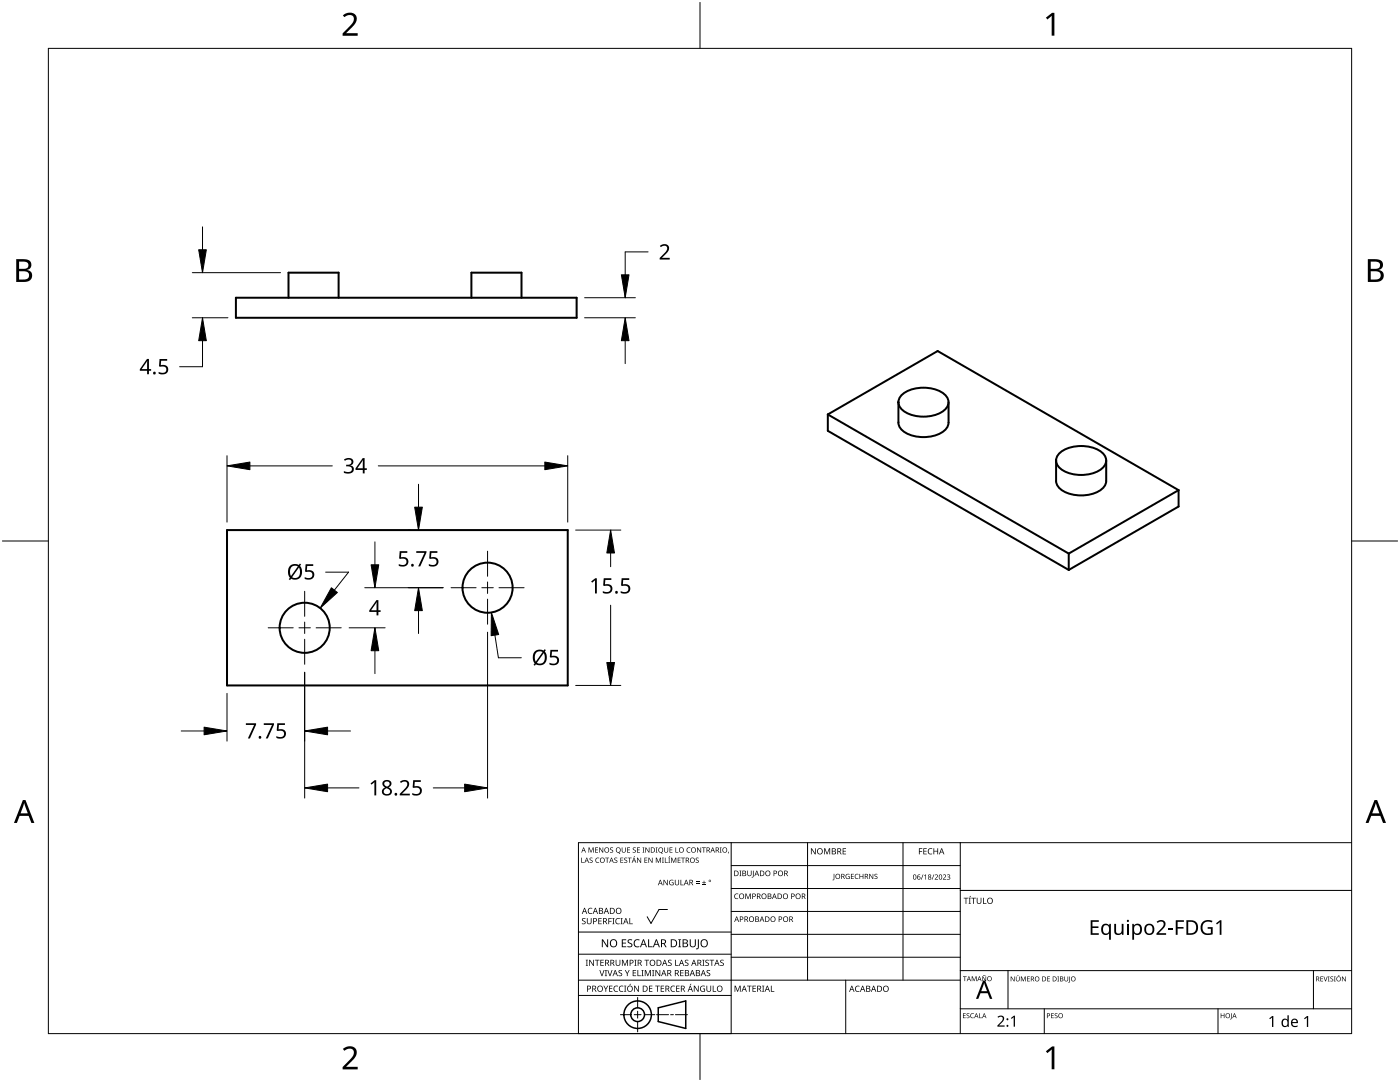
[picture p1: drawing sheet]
<svg xmlns="http://www.w3.org/2000/svg" width="279mm" height="216mm" viewBox="0 0 279 216" stroke-linecap="round" stroke-linejoin="round" font-family="sans-serif">
<g fill="none" stroke="#000" stroke-width=".4">
<path d="M47.1 59.4h68v4h-68zM57.6 59.4v-5h10v5M94.1 59.4v-5h10v5M180.2 78.6a7.4 7.4 0 0 1 8.2 0 2.07 2.07 0 0 1 .9 2.1 2.07 2.07 0 0 1-1.5 1.6 7.6 7.6 0 0 1-7.6-.4 1.95 1.95 0 0 1 0-3.3zM165.2 82.7l21.9-12.7 48.1 27.8M165.2 82.7v3.3l48.1 27.7M165.2 82.7l48.1 27.8M179.3 80.3v4a3.4 3.4 0 0 0 3.1 2.7 6.7 6.7 0 0 0 6.5-1.5l.4-1.2v-4M210.8 91.9v4.1a3.4 3.4 0 0 0 3 2.6 6.7 6.7 0 0 0 6.6-1.5l.4-1.1v-4.1M211.6 90.3a7.4 7.4 0 0 1 8.3 0 2.07 2.07 0 0 1 .8 2 2.07 2.07 0 0 1-1.4 1.6 7.6 7.6 0 0 1-7.7-.4 1.95 1.95 0 0 1 0-3.2zM235.2 97.8l-21.9 12.7M235.2 97.8v3.3l-21.9 12.6"/>
<path d="M45.3 105.8h68v31h-68zM213.3 110.5v3.2"/>
<circle cx="97.3" cy="117.3" r="5"/>
<circle cx="60.8" cy="125.3" r="5"/>
</g>
<path d="M9.7 9.7h260v196.5h-260z" fill="none" stroke="#000" stroke-width=".2"/>
<path d="M139.7 .5v9.2M.5 108h9.2M269.7 108h9.2M139.7 206.2v9.2" fill="none" stroke="#000" stroke-width=".2"/>
<g fill="#000">
<path d="M68.4 3.1a1.64 1.64 0 0 1 2.8 .4 2.52 2.52 0 0 1-1.2 2.2l-.9 .9h2.3v.5h-3v-.4l1.2-1.2a1.95 1.95 0 0 0 .9-2.2 1.23 1.23 0 0 0-1.8 .1zM208.7 3.5l1.3-.9h.4v4.5h-.5v-4l-.9 .8zM68.4 209.3a1.64 1.64 0 0 1 2.8 .4 2.52 2.52 0 0 1-1.2 2.2l-.9 1h2.3v.5h-3v-.5l1.2-1.2a1.95 1.95 0 0 0 .9-2.1 1.23 1.23 0 0 0-1.8 .1zM208.7 209.8l1.3-1h.4v4.6h-.5v-4l-.9 .7z"/>
<path d="M3.2 51.7h1.3a1.28 1.28 0 0 1 1.7 1.3 1.04 1.04 0 0 1-.8 .9 1.23 1.23 0 0 1 1 1.5 1.23 1.23 0 0 1-1.6 .9h-1.6zM3.8 54.1v1.7h.9a.86 .86 0 0 0 1.1-.9 .86 .86 0 0 0-1.1-.8zM3.8 52.2v1.4h.8a.78 .78 0 0 0 1.1-.7 .78 .78 0 0 0-1.1-.7z"/>
<path d="M273 51.7h1.3a1.28 1.28 0 0 1 1.7 1.3 1.04 1.04 0 0 1-.9 .9 1.23 1.23 0 0 1 1 1.5 1.23 1.23 0 0 1-1.5 .9h-1.6zM273.6 54.1v1.7h.9a.86 .86 0 0 0 1.1-.9 .86 .86 0 0 0-1.2-.8zM273.6 52.2v1.4h.8a.78 .78 0 0 0 1-.7 .78 .78 0 0 0-1.1-.7z"/>
<path d="M4.6 159.6h.5l1.8 4.6h-.6l-.6-1.4h-1.8l-.5 1.4h-.6zM4.8 160.2l-.7 2.1h1.4z"/>
<path d="M274.3 159.6h.5l1.8 4.6h-.6l-.5-1.4h-1.8l-.6 1.4h-.6zM274.6 160.2l-.7 2.1h1.4z"/>
</g>
<g fill="none" stroke="#000" stroke-width=".2">
<path d="M145.9 168.1v38.1h-30.5v-38.1h154.3M145.9 172.7h45.7M145.9 177.3h45.7M161.2 168.1v27.5M180.2 168.1v27.5M191.6 168.1v38.1M191.6 177.7h78.1M115.4 198.6h30.5M115.4 195.6h76.2M115.4 190.4h30.5M115.4 186h30.5M127.3 199v2.1"/>
<path d="M133.2 181.5h-1.7l-1.6 2.8-.7-1.4M145.9 181.9h45.7M145.9 186.4h45.7M145.9 191h45.7M168.8 195.6v10.6M191.6 193.7h78.1M201.2 193.7v7.6M262.1 193.7v7.6M123.8 202.5h2.1M126.6 202.5h1.3M127.3 201.8v1.4M127.3 203.8v2.1"/>
<path d="M128.6 202.5h2.1M131 202.5h2.4M133.8 202.5h.6M134.8 202.5h2.4M191.6 201.3h78.1M208.4 201.3v4.9M243.1 201.3v4.9"/>
</g>
<g fill="#000">
<path d="M116 171.1h.1v1h.5v.1h-.6zM117.5 169.1h.1l.4 .8 .3-.8h.2v1h-.1v-.9l-.5 .9-.3-.9v.9h-.1zM117.7 171.2l.4-.1 .2 .1-.1 .1a.24 .24 0 0 0-.3-.1 .24 .24 0 0 0-.1 .3 .24 .24 0 0 0 .3 .1 .34 .34 0 0 1 .1 .5 .34 .34 0 0 1-.5 .1v-.2a.26 .26 0 0 0 .4 .1 .26 .26 0 0 0 0-.4 .26 .26 0 0 0-.3-.1zM118.9 171.3l.4-.2 .3 .1-.1 .1a.41 .41 0 0 0-.6 .4 .41 .41 0 0 0 .7 .3 .49 .49 0 0 1-.7 0 .49 .49 0 0 1 0-.7zM118.8 169.1h.5v.1h-.4v.3h.4v.1h-.4v.4h.4v.1h-.5zM119.6 169.1h.1l.6 .9v-.9h.1v1h-.2l-.5-.8v.8h-.1zM120.8 171.1h.8v.1h-.4v1h-.1v-1h-.3zM121.8 169.2l.3-.1h.3l-.1 .2a.24 .24 0 0 0-.3-.1 .24 .24 0 0 0-.1 .3 .24 .24 0 0 0 .3 .1 .34 .34 0 0 1 .1 .5 .34 .34 0 0 1-.5 0v-.1a.26 .26 0 0 0 .3 0 .26 .26 0 0 0 .1-.3 .26 .26 0 0 0-.3-.1zM122.6 171.2l.4-.1 .2 .1v.1a.24 .24 0 0 0-.4-.1 .24 .24 0 0 0-.1 .3 .24 .24 0 0 0 .3 .1 .34 .34 0 0 1 .1 .5 .34 .34 0 0 1-.5 .1v-.2a.26 .26 0 0 0 .4 .1 .26 .26 0 0 0 .1-.4 .26 .26 0 0 0-.4-.1zM123.8 171.1h.6v.1h-.5v.4h.5v.1h-.5v.4h.5v.1h-.6zM124.1 169.1h.1v.7a.27 .27 0 0 0 .3 .2 .27 .27 0 0 0 .2-.2v-.7h.2v.7a.4 .4 0 0 1-.4 .3 .4 .4 0 0 1-.4-.3zM124.6 171.2l.4-.1 .2 .1-.1 .1a.24 .24 0 0 0-.3-.1 .24 .24 0 0 0-.1 .3 .24 .24 0 0 0 .3 .1 .34 .34 0 0 1 .1 .5 .34 .34 0 0 1-.5 .1v-.2a.26 .26 0 0 0 .4 .1 .26 .26 0 0 0 0-.4 .26 .26 0 0 0-.3-.1z"/>
<path d="M125.2 169.1h.5v.1h-.4v.3h.4v.1h-.4v.4h.4v.1h-.5zM125.3 171.1h.8v.1h-.4v1h-.1v-1h-.3zM126.6 170.8h.1l-.3 .3zM126.3 169.2l.4-.1h.2v.2a.24 .24 0 0 0-.4-.1 .24 .24 0 0 0-.1 .3 .24 .24 0 0 0 .3 .1 .34 .34 0 0 1 .1 .5 .34 .34 0 0 1-.5 0v-.1a.26 .26 0 0 0 .4 0 .26 .26 0 0 0 .1-.3 .26 .26 0 0 0-.4-.1zM127.1 169.1h.6v.1h-.4v.3h.4v.1h-.4v.4h.4v.1h-.6zM127.1 171.1h.2l.5 .9v-.9h.2v1.1h-.2l-.6-.9 .1 .9h-.2zM128.2 169.1h.4l-.1 .1v.8l.1 .1h-.4l.1-.1v-.8zM128.6 171.1h.6v.1h-.5v.4h.5v.1h-.5v.4h.5v.1h-.6zM128.8 169.1h.1l.6 .9v-.9h.1v1h-.1l-.6-.8v.8h-.1zM129.4 171.1h.2l.5 .9v-.9h.1v1.1h-.1l-.6-.9v.9h-.1zM130.9 169.1h.3l-.1 .1v.8l.1 .1h-.3l.1-.1v-.8zM130.9 171.1h.2l.3 .9 .3-.9h.2v1.1h-.1v-.9l-.5 .9-.3-.9v.9h-.1z"/>
<path d="M132.1 171.1h.4l-.1 .1v.9l.1 .1h-.4l.1-.1v-.9zM132.7 171.1h.1v1h.5v.1h-.6zM132.4 175.6h.2l.6 .9v-.9h.1v1h-.2l-.6-.9v.9h-.1zM132.6 169.1h.1v.7a.27 .27 0 0 0 .3 .2 .27 .27 0 0 0 .2-.2v-.7h.2v.7a.4 .4 0 0 1-.4 .3 .4 .4 0 0 1-.4-.3zM133.6 170.8h.2l-.3 .3zM133.4 171.1h.3l-.1 .1v.9l.1 .1h-.3l.1-.1v-.9zM133.7 175.7l.5-.2 .2 .1v.1a.45 .45 0 0 0-.7 .4 .45 .45 0 0 0 .6 .4v-.3h-.2v-.1h.3v.5a.6 .6 0 0 1-.8-.1 .6 .6 0 0 1 .1-.8zM133.6 169.1h.6v.1h-.4v.3h.4v.1h-.4v.4h.4v.1h-.6zM133.9 171.1h.2l.3 .9 .4-.9h.2v1.1h-.2v-.9l-.4 .9-.3-.9v.9h-.2zM134.8 169.1h.1v.9h.5v.1h-.6zM134.7 175.6h.1v.7a.28 .28 0 0 0 .3 .2 .28 .28 0 0 0 .3-.2v-.7h.1v.7a.42 .42 0 0 1-.4 .4 .42 .42 0 0 1-.4-.4zM135.8 175.6h.1v.9h.5v.1h-.6z"/>
<path d="M135.2 171.1h.6v.1h-.4v.4h.4v.1h-.4v.4h.4v.1h-.6zM135.9 171.1h.8v.1h-.3v1h-.2v-1h-.3zM137.1 169.2l.5-.1h.2l-.1 .2a.41 .41 0 0 0-.6 .3 .41 .41 0 0 0 .7 .4 .49 .49 0 0 1-.7-.1 .49 .49 0 0 1 0-.7zM138.9 176.2h.7v.1h-.7zM138.9 175.9h.7v.1h-.7zM138.9 171.2l.3-.1 .2 .1v.1a.24 .24 0 0 0-.3-.1 .24 .24 0 0 0-.1 .3 .24 .24 0 0 0 .3 .1 .34 .34 0 0 1 .1 .5 .34 .34 0 0 1-.5 .1v-.2a.26 .26 0 0 0 .3 .1 .26 .26 0 0 0 .1-.4 .26 .26 0 0 0-.3-.1zM139.1 169.1h.2l.5 .9v-.9h.1v1h-.1l-.6-.8v.8h-.1zM140.1 176.5h.8v.1h-.8zM140.1 169.1h.8v.1h-.4v.9h-.1v-.9h-.3zM140.4 175.7h.2v.3h.3v.2h-.3v.3h-.2v-.3h-.3v-.2h.3zM143.6 169.1h.4l-.1 .1v.8l.1 .1h-.4l.2-.1v-.8zM145.3 170h.2l-.2 .3z"/>
<path d="M146.7 178.4l.4-.1h.3l-.1 .2a.44 .44 0 0 0-.6 .4 .44 .44 0 0 0 .6 .3 .52 .52 0 0 1-.7 0 .52 .52 0 0 1 .1-.8zM147.6 173.7h.4l-.2 .1v.9l.2 .1h-.4l.1-.1v-.9zM148.8 178.3h.2l.3 .9 .3-.9h.2v1.1h-.1v-1l-.4 1h-.1l-.3-1v1h-.1zM149.1 173.7h.2v.7a.28 .28 0 0 0 .3 .3 .28 .28 0 0 0 .3-.3v-.7h.1v.7a.42 .42 0 0 1-.4 .4 .42 .42 0 0 1-.5-.4zM150.3 173.7h.1v1.2l-.3 .2-.1-.1 .3-.1zM161.8 169.3h.2l.7 1v-1h.1v1.2h-.2l-.6-1v1h-.2zM164.5 169.3h.2l.4 1 .4-1h.2v1.2h-.2v-1.1l-.4 1.1h-.1l-.4-1.1v1.1h-.1zM166.4 174.4h.1v1l-.3 .3-.1-.2 .3-.1zM168.2 169.3h.6v.1h-.5v.4h.5v.1h-.5v.4h.5v.2h-.6zM168.9 174.5l.4-.1h.3l-.1 .1a.42 .42 0 0 0-.6 .3 .42 .42 0 0 0 .6 .5v-.3h-.3v-.2h.4v.5a.56 .56 0 0 1-.8-.1 .56 .56 0 0 1 .1-.7zM169.8 174.4h.6v.1h-.4v.3h.4v.1h-.4v.4h.4v.1h-.6zM170.7 174.5l.4-.1h.2v.1a.41 .41 0 0 0-.6 .4 .41 .41 0 0 0 .6 .3 .48 .48 0 0 1-.7 0 .48 .48 0 0 1 .1-.7z"/>
<path d="M171.5 174.4h.2v.4h.5v-.4h.1v1h-.1v-.5h-.5v.5h-.2zM173.5 174.4h.1l.6 .8v-.8h.1v1h-.2l-.5-.9v.9h-.1zM174.6 174.5l.3-.1h.2v.1a.24 .24 0 0 0-.3-.1 .24 .24 0 0 0-.1 .3 .24 .24 0 0 0 .3 .2 .33 .33 0 0 1 .1 .5 .33 .33 0 0 1-.6 0l.1-.1a.26 .26 0 0 0 .3 0 .26 .26 0 0 0 .1-.3 .26 .26 0 0 0-.4-.1zM183.4 169.3h.7v.1h-.6v.4h.5v.2h-.5v.5h-.1zM184.2 174.5h.1l-.4 1h-.1zM184.4 174.7l.4-.2v1h-.1v-.9l-.2 .2zM184.3 169.3h.7v.1h-.6v.4h.5v.1h-.5v.4h.6v.2h-.7zM185.3 169.4l.4-.2 .4 .1-.1 .1a.49 .49 0 0 0-.7 .5 .49 .49 0 0 0 .7 .4 .52 .52 0 0 1-.6 .1 .52 .52 0 0 1-.2-.6zM186.3 174.5h.2l-.4 1h-.1zM186.5 174.6a.37 .37 0 0 1 .6 0 .37 .37 0 0 1-.2 .6l-.2 .2h.5v.1h-.7l.3-.4a.27 .27 0 0 0 .3-.3 .27 .27 0 0 0-.4-.2zM186.3 169.3h.1v.5h.7v-.5h.1v1.2h-.1v-.6h-.7v.6h-.1zM188.2 174.6a.37 .37 0 0 1 .6 0 .37 .37 0 0 1-.3 .6l-.2 .2h.5v.1h-.6l.2-.4a.27 .27 0 0 0 .3-.3 .27 .27 0 0 0-.4-.2z"/>
<path d="M189 174.6a.32 .32 0 0 1 .5-.1 .32 .32 0 0 1 0 .5h-.1a.32 .32 0 0 1 .2 .4 .32 .32 0 0 1-.5 .1l-.1-.1a.26 .26 0 0 0 .4 .1 .26 .26 0 0 0 0-.4l-.3-.2a.23 .23 0 0 0 .4 0 .23 .23 0 0 0-.1-.4 .23 .23 0 0 0-.3 .2zM193.6 178.8h.2l-.4 .2zM194.9 179.1h.2v.8a.32 .32 0 0 0 .3 .3 .32 .32 0 0 0 .3-.3v-.8h.2v.8a.47 .47 0 0 1-.5 .5 .47 .47 0 0 1-.5-.5zM116.2 183.3l.4-.1h.3l-.1 .2a.25 .25 0 0 0-.4-.1 .25 .25 0 0 0 0 .4 .4 .4 0 0 1 .5 .3 .4 .4 0 0 1-.3 .4 .4 .4 0 0 1-.5-.2l.2 .1a.27 .27 0 0 0 .4-.2 .27 .27 0 0 0-.3-.3l-.2-.2zM116.9 191.5h.4l-.1 .1v1l.1 .1h-.4l.1-.1v-1zM117.5 181.3l.4-.2 .3 .1v.1a.49 .49 0 0 0-.7 .5 .49 .49 0 0 0 .7 .4 .52 .52 0 0 1-.7 .1 .52 .52 0 0 1-.2-.6zM117.1 183.2h.2v.8a.32 .32 0 0 0 .3 .3 .32 .32 0 0 0 .3-.3v-.8h.2v.8a.47 .47 0 0 1-.5 .4 .47 .47 0 0 1-.5-.4zM117.6 191.5h.2l.6 1v-1h.1v1.2h-.1l-.7-1v1h-.1zM118.7 191.5h.9v.1h-.3v1.1h-.2v-1.1h-.4zM119.6 193.6h.2l.3 1 .4-1h.1l-.4 1.2h-.1zM119.4 183.2h.7v.1h-.5v.4h.5v.1h-.5v.5h.5v.1h-.7zM119.8 191.5h.7v.1h-.5v.4h.5v.2h-.5v.4h.5v.1h-.7z"/>
<path d="M120.4 196.7h.2l.3 .6 .3-.6h.2l-.4 .7v.5h-.2v-.5zM120.7 193.6h.4l-.1 .1v1l.1 .1h-.4l.2-.1v-1zM121.2 193.6h.2l.3 1 .4-1h.1l-.4 1.2h-.1zM120.1 187.4h.2l.9 1.3v-1.3h.2v1.6h-.3l-.8-1.3v1.3h-.2zM121.4 183.2h.7v.1h-.5v.5h.5v.1h-.5v.5h-.2zM121.5 196.7h.7v.1h-.5v.4h.5v.1h-.5v.5h.5v.1h-.7zM122.2 183.2h.4l-.1 .1v1l.1 .1h-.4l.1-.1v-1zM122.6 196.8l.4-.1h.4l-.1 .2a.49 .49 0 0 0-.7 .4 .49 .49 0 0 0 .7 .4 .52 .52 0 0 1-.6 .1 .52 .52 0 0 1-.3-.6zM123 183.3l.4-.1h.3v.2a.49 .49 0 0 0-.7 .4 .49 .49 0 0 0 .7 .4 .52 .52 0 0 1-.7 .1 .52 .52 0 0 1-.2-.6zM122.9 191.5h.1v.8a.32 .32 0 0 0 .3 .3 .32 .32 0 0 0 .3-.3v-.8h.2v.8a.47 .47 0 0 1-.5 .4 .47 .47 0 0 1-.4-.4zM123.7 196.8l.4-.1h.3v.2a.49 .49 0 0 0-.7 .4 .49 .49 0 0 0 .7 .4 .52 .52 0 0 1-.7 .1 .52 .52 0 0 1-.2-.6zM123.5 193.7l.4-.2 .3 .1-.1 .1a.25 .25 0 0 0-.4-.1 .25 .25 0 0 0 0 .4 .4 .4 0 0 1 .5 .3 .4 .4 0 0 1-.3 .5 .4 .4 0 0 1-.5-.2h.2a.27 .27 0 0 0 .4-.1 .27 .27 0 0 0-.3-.3l-.3-.2z"/>
<path d="M123.8 183.2h.5l-.2 .1v1l.2 .1h-.5l.2-.1v-1zM124.1 191.5h.2l.4 1 .4-1h.2v1.2h-.1v-1l-.4 1h-.1l-.4-1v1h-.2zM124.1 187.4h.9v.2h-.7v.5h.6v.2h-.6v.5h.7v.2h-.9zM124.5 196.7h.5l-.2 .1v1l.2 .1h-.5l.2-.1v-1zM124.7 193.6h.2l.3 .6 .3-.6h.2l-.4 .7v.5h-.2v-.5zM125.8 196.3h.1l-.3 .3zM125.6 183.2h.2v1.1h.5v.1h-.7zM125.3 187.6l.3-.2 .6 .1-.2 .1a.33 .33 0 0 0-.6 .2 .33 .33 0 0 0 .5 .4 .47 .47 0 0 1 .3 .6 .47 .47 0 0 1-.7 .2h-.3v-.2h.2a.35 .35 0 0 0 .6-.2 .35 .35 0 0 0-.5-.4l-.2-.2zM126.3 193.6h.6v.1h-.5v.4h.5v.1h-.5v.4h.5v.2h-.6zM126.6 191.5h.4l-.1 .1v1l.1 .1h-.4l.1-.1v-1zM126.7 187.6l.5-.2 .4 .1v.2a.63 .63 0 0 0-.9 .5 .63 .63 0 0 0 .9 .6v.2a.83 .83 0 0 1-1.1-.3 .83 .83 0 0 1 .2-1.1zM127.2 193.6h.2v1h.5v.2h-.7z"/>
<path d="M126.5 196.7h.2l.7 1v-1h.1v1.2h-.2l-.6-1v1h-.2zM128 193.6h.4l-.1 .1v1l.1 .1h-.4l.2-.1v-1zM128.6 191.5h.9v.1h-.3v1.1h-.2v-1.1h-.4zM128.7 193.6h.2l.4 1 .4-1h.2v1.2h-.2l.1-1.1-.5 1.1h-.1l-.4-1.1v1.1h-.1zM129.3 187.4h.2v1.4h.7v.2h-.9zM129.5 196.7h.7v.1h-.5v.4h.5v.1h-.5v.5h.5v.1h-.7zM130.1 193.6h.5l-.2 .1v1l.2 .1h-.5l.2-.1v-1zM130.8 196.7h.9v.1h-.4v1.1h-.2v-1.1h-.3zM130.8 193.6h.2l.6 1v-1h.2v1.2h-.2l-.7-1v1h-.1zM131.9 196.7h.6v.1h-.5v.4h.5v.1h-.5v.5h.5v.1h-.6zM133.4 191.6l.4-.1 .2 .1v.1a.25 .25 0 0 0-.4-.1 .25 .25 0 0 0 0 .4 .4 .4 0 0 1 .4 .3 .4 .4 0 0 1-.2 .5 .4 .4 0 0 1-.5-.3l.2 .1a.27 .27 0 0 0 .4-.2 .27 .27 0 0 0-.4-.3l-.2-.2zM134 196.8l.4-.1h.3v.2a.49 .49 0 0 0-.7 .4 .49 .49 0 0 0 .7 .4 .52 .52 0 0 1-.7 .1 .52 .52 0 0 1-.2-.6z"/>
<path d="M134.7 191.5h.2v1.1h.5v.1h-.7zM134.9 196.7h.7v.1h-.5v.4h.5v.1h-.5v.5h.5v.1h-.7zM135.4 187.4h.5l-.2 .2v1.3l.2 .1h-.5l.1-.1v-1.3zM135.7 193.6h.7v.1h-.5v.4h.5v.1h-.5v.4h.5v.2h-.7zM136.7 191.6l.4-.1 .3 .1-.1 .1a.25 .25 0 0 0-.4-.1 .25 .25 0 0 0 0 .4 .4 .4 0 0 1 .5 .3 .4 .4 0 0 1-.3 .5 .4 .4 0 0 1-.5-.3l.2 .1a.27 .27 0 0 0 .5-.2 .27 .27 0 0 0-.4-.3l-.2-.2zM137.8 196.3h.2l-.3 .3zM137.7 187.4h.2v1.1a.41 .41 0 0 0 .4 .4 .41 .41 0 0 0 .4-.4v-1.1h.2v1.1a.61 .61 0 0 1-.6 .5 .61 .61 0 0 1-.6-.6zM139.3 187.4h.2l-.1 1.8a.27 .27 0 0 1-.3 .2 .27 .27 0 0 1-.2-.2l.4-.1zM138.5 196.7h.1l.7 1v-1h.1v1.2h-.1l-.7-1v1h-.1zM139.9 196.8l.5-.1h.3l-.1 .2a.5 .5 0 0 0-.7 .3 .5 .5 0 0 0 .7 .6v-.4h-.3v-.1h.4v.5a.66 .66 0 0 1-.9-.1 .66 .66 0 0 1 .1-.9zM140.1 191.5h.5l-.2 .1v1l.2 .1h-.5l.2-.1v-1zM140.8 191.6l.4-.1 .3 .1-.1 .1a.25 .25 0 0 0-.4-.1 .25 .25 0 0 0 0 .4 .4 .4 0 0 1 .5 .3 .4 .4 0 0 1-.3 .5 .4 .4 0 0 1-.5-.3l.2 .1a.27 .27 0 0 0 .5-.2 .27 .27 0 0 0-.4-.3l-.2-.2z"/>
<path d="M141.1 193.7l.4-.2 .2 .1v.1a.25 .25 0 0 0-.4-.1 .25 .25 0 0 0 0 .4 .4 .4 0 0 1 .4 .3 .4 .4 0 0 1-.2 .5 .4 .4 0 0 1-.5-.2h.2a.27 .27 0 0 0 .4-.1 .27 .27 0 0 0-.4-.3l-.2-.2zM141 196.7h.1v.8a.32 .32 0 0 0 .4 .3 .32 .32 0 0 0 .3-.3v-.8h.1v.8a.47 .47 0 0 1-.4 .4 .47 .47 0 0 1-.5-.4zM141.6 191.5h.9v.1h-.4v1.1h-.1v-1.1h-.4zM142.2 196.7h.2v1.1h.5v.1h-.7zM143.8 191.6l.4-.1 .2 .1v.1a.25 .25 0 0 0-.4-.1 .25 .25 0 0 0 0 .4 .4 .4 0 0 1 .5 .3 .4 .4 0 0 1-.3 .5 .4 .4 0 0 1-.5-.3l.2 .1a.27 .27 0 0 0 .4-.2 .27 .27 0 0 0-.3-.3l-.3-.2zM146.6 196.7h.2l.4 1 .4-1h.2v1.2h-.1v-1.1l-.4 1.1h-.2l-.4-1.1v1.1h-.1zM149.1 196.7h.9v.1h-.4v1.1h-.1v-1.1h-.4zM150.2 196.7h.7v.1h-.6v.4h.5v.1h-.5v.5h.6v.1h-.7zM152.1 196.7h.4l-.1 .1v1l.1 .1h-.4l.1-.1v-1zM153.8 196.7h.2v1.1h.5v.1h-.7zM170.8 196.8l.4-.1 .4 .1-.1 .1a.49 .49 0 0 0-.7 .4 .49 .49 0 0 0 .7 .4 .52 .52 0 0 1-.6 .1 .52 .52 0 0 1-.3-.6zM192.2 194.8h.7v.1h-.3v.9h-.1v-.9h-.3z"/>
<path d="M192.3 179.1h.9v.2h-.3v1.1h-.2v-1.1h-.4zM193.3 179.1h.5l-.2 .2v.9l.2 .2h-.5l.2-.2v-.9zM193.9 194.8h.2l.3 .8 .3-.8h.2v1h-.1v-.9l-.4 .9-.4-.9v.9h-.1zM193.8 179.1h1v.2h-.4v1.1h-.2v-1.1h-.4zM196.2 179.1h.1v1.1h.6v.2h-.7zM196.2 194.6h.5l-.1 .1h-.4zM196 194.8h.2l.5 .8v-.8h.1v1h-.1l-.6-.8v.8h-.1zM201.7 194.8h.2l.5 .9v-.9h.1v1h-.2l-.5-.8v.8h-.1zM203.1 194.6h.2l-.3 .2zM202.7 194.8h.2v.7a.25 .25 0 0 0 .2 .2 .25 .25 0 0 0 .3-.2v-.7h.1v.7a.37 .37 0 0 1-.4 .3 .37 .37 0 0 1-.4-.3zM203.7 194.8h.2l.3 .8 .3-.8h.2v1h-.1v-.8l-.4 .8-.4-.8 .1 .8h-.2zM205 194.8h.5v.2h-.4v.3h.4v.1h-.4v.3h.4v.1h-.5z"/>
<path d="M209 194.8h.5v.2h-.4v.3h.4v.1h-.4v.3h.4v.1h-.5zM211 194.8h.4l-.2 .1v.8l.2 .1h-.4l.1-.1v-.8zM212.4 194.8h.1v.7a.25 .25 0 0 0 .3 .2 .25 .25 0 0 0 .3-.2v-.7h.1v.7a.37 .37 0 0 1-.4 .3 .37 .37 0 0 1-.4-.3zM213.4 194.8h.1v1.1l-.3 .2v-.1l.2-.1zM217.7 183.6h1.6v.3h-1.3v1h1.2v.3h-1.2v1h1.3v.3h-1.6zM222.4 184.3h.3v1.5a.59 .59 0 0 0 .8 .5 .59 .59 0 0 0 .4-.8v-1.2h.3v2.2h-.3v-.3a.84 .84 0 0 1-.9 .3 .84 .84 0 0 1-.6-.7zM230.8 183.9a.97 .97 0 0 1 1.1-.3 .97 .97 0 0 1 .7 .9l-.3 .6-1 1.1h1.4v.3h-1.9v-.3l1-1a.69 .69 0 0 0 .5-.7 .69 .69 0 0 0-.5-.6l-.8 .3zM233.1 185.3h1v.3h-1zM234.6 183.6h1.7v.3h-1.3v1.1h1.2v.3h-1.2v1.2h-.4zM240 184a1.87 1.87 0 0 1 2-.2l-.2 .3a1.2 1.2 0 0 0-1.8 .9 1.2 1.2 0 0 0 1.7 1.2v-.9h-.7v-.3h1v1.4a1.62 1.62 0 0 1-2.3-.7l-.1-.1a1.77 1.77 0 0 1 .4-1.6zM242.7 184.2l.8-.6h.3v2.9h-.4v-2.5l-.5 .5zM263.5 194.8h.6v.2h-.5v.3h.4v.1h-.4v.3h.5v.1h-.6z"/>
<path d="M264.1 194.8h.2l.2 .9 .3-.9h.2l-.4 1h-.1zM265 194.8h.4l-.2 .1v.8l.2 .1h-.4l.1-.1v-.8zM265.5 194.9l.4-.1 .2 .1-.1 .1a.24 .24 0 0 0-.3-.1 .24 .24 0 0 0-.1 .4 .24 .24 0 0 0 .4 0 .31 .31 0 0 1-.1 .5 .31 .31 0 0 1-.4-.1 .24 .24 0 0 0 .3 .1 .24 .24 0 0 0 .1-.4l-.4-.2zM266.2 194.8h.4l-.1 .1v.8l.1 .1h-.4l.1-.1v-.8zM267.2 194.6h.1l-.2 .2zM267.8 194.8h.2l.5 .9v-.9h.1v1h-.2l-.5-.8v.8h-.1zM192.2 202.2h.5v.1h-.4v.3h.4v.1h-.4v.4h.4v.1h-.5zM192.9 202.3l.4-.1h.2l-.1 .1a.24 .24 0 0 0-.3 0 .24 .24 0 0 0-.1 .3 .24 .24 0 0 0 .4 .1 .31 .31 0 0 1-.1 .5 .31 .31 0 0 1-.4-.2 .24 .24 0 0 0 .3 .1 .24 .24 0 0 0 .1-.3l-.4-.2zM193.8 202.3l.3-.1h.3l-.1 .1a.39 .39 0 0 0-.5 .4 .39 .39 0 0 0 .5 .3 .46 .46 0 0 1-.6 0 .46 .46 0 0 1 .1-.7zM195.4 202.2h.1v.8h.5v.2h-.6zM199.1 202.9a.76 .76 0 0 1 1.2 0 .76 .76 0 0 1-.3 1.1l-.6 .6h1.1v.3h-1.5v-.3l.8-.8a.52 .52 0 0 0 .3-.8 .52 .52 0 0 0-.9 .1zM201.7 203.1l.6-.4h.3v2.2h-.3v-1.9l-.4 .3z"/>
<path d="M209.8 202.2h.5v.1h-.4v.3h.4v.1h-.4v.4h.4v.1h-.5zM210.5 202.3l.4-.1h.2l-.1 .1a.24 .24 0 0 0-.3 0 .24 .24 0 0 0-.1 .3 .24 .24 0 0 0 .3 .1 .31 .31 0 0 1 0 .5 .31 .31 0 0 1-.4-.2 .24 .24 0 0 0 .3 .1 .24 .24 0 0 0 .1-.3l-.4-.2zM243.6 202.2h.1v.4h.5v-.4h.2v1h-.2v-.5h-.5v.5h-.1zM245.7 202.2h.1v1l-.3 .2v-.1l.2-.1zM253.3 203.2l.6-.5h.2v2.2h-.2v-1.9l-.5 .4zM260.3 203.2l.6-.5h.2v2.2h-.3v-1.9l-.4 .4z"/>
<path d="M116.4 169.1h.1l.4 1h-.1l-.1-.3h-.4l-.2 .3h-.1zM116.5 169.2l-.2 .5h.3z"/>
<path d="M117 171.1h.2l.4 1.1h-.2l-.1-.4h-.4l-.1 .4h-.2zM117.1 171.3l-.2 .4h.4z"/>
<path d="M119.7 171.7a.52 .52 0 0 1 1 0 .52 .52 0 0 1-1 0zM119.9 171.7a.38 .38 0 0 0 .7 0 .38 .38 0 0 0-.7 0z"/>
<path d="M120.5 169.6a.55 .55 0 0 1 1.1 0 .55 .55 0 0 1-1.1 0zM120.8 169.6a.38 .38 0 0 0 .7 0 .38 .38 0 0 0-.7 0z"/>
<path d="M122 171.1h.1l.4 1.1h-.1l-.2-.4h-.4l-.1 .4h-.1zM122 171.3l-.1 .4h.3z"/>
<path d="M123.1 169.2v-.1a.53 .53 0 0 1 .8 .3 .53 .53 0 0 1-.3 .7l.2 .3-.4-.3a.55 .55 0 0 1-.5-.3 .55 .55 0 0 1 .2-.6zM123 169.6a.4 .4 0 0 0 .8 0 .4 .4 0 0 0-.8 0z"/>
<path d="M126.5 171.1h.1l.4 1.1h-.1l-.2-.4h-.4l-.1 .4h-.1zM126.5 171.3l-.1 .4h.3z"/>
<path d="M129.9 169.1h.3a.52 .52 0 0 1 .5 .5 .52 .52 0 0 1-.5 .5h-.3zM130 169.2v.8h.4l.2-.3-.1-.3z"/>
<path d="M131.7 175.5h.1l.5 1.1h-.2l-.1-.3h-.4l-.2 .3h-.1zM131.8 175.7l-.2 .5h.3z"/>
<path d="M131.5 169.2l.1-.1a.53 .53 0 0 1 .7 .3 .53 .53 0 0 1-.3 .7l.3 .3-.4-.3a.54 .54 0 0 1-.5-.3 .54 .54 0 0 1 .1-.6zM131.5 169.6a.4 .4 0 0 0 .8 0 .4 .4 0 0 0-.8 0z"/>
<path d="M135.4 169.6a.55 .55 0 0 1 1.1 0 .55 .55 0 0 1-1.1 0zM135.6 169.6a.4 .4 0 0 0 .8 0 .4 .4 0 0 0-.8 0z"/>
<path d="M136.9 171.1h.2a.3 .3 0 0 1 .4 .2 .3 .3 0 0 1-.2 .4l.3 .5h-.2l-.2-.5h-.2v.5h-.1zM137 171.2v.4h.1a.2 .2 0 0 0 .3-.2 .2 .2 0 0 0-.3-.2z"/>
<path d="M136.9 175.5h.1l.4 1.1h-.1l-.1-.3h-.5l-.1 .3h-.1zM137 175.7l-.2 .5h.3z"/>
<path d="M137.6 175.6h.3a.31 .31 0 0 1 .4 .2 .31 .31 0 0 1-.2 .4l.3 .4h-.2l-.3-.4h-.2v.4h-.1zM137.7 175.7v.4h.2a.21 .21 0 0 0 .2-.2 .21 .21 0 0 0-.2-.2z"/>
<path d="M137.6 171.7a.55 .55 0 0 1 1.1 0 .55 .55 0 0 1-1.1 0zM137.8 171.7a.4 .4 0 0 0 .8 0 .4 .4 0 0 0-.8 0z"/>
<path d="M137.8 169.6a.55 .55 0 0 1 1.1 0 .55 .55 0 0 1-1.1 0zM138.1 169.6a.38 .38 0 0 0 .7 0 .38 .38 0 0 0-.7 0z"/>
<path d="M141 169.1h.3a.3 .3 0 0 1 .4 .2 .3 .3 0 0 1-.2 .4l.2 .4h-.1l-.3-.4h-.2v.4h-.1zM141.1 169.2v.4h.2a.2 .2 0 0 0 .2-.2 .2 .2 0 0 0-.2-.2z"/>
<path d="M141.4 175.8a.25 .25 0 0 1 .5 0 .25 .25 0 0 1-.5 0zM141.5 175.8a.15 .15 0 0 0 .3 0 .15 .15 0 0 0-.3 0z"/>
<path d="M142.2 169.1h.1l.4 1h-.1l-.2-.3h-.4l-.1 .3h-.1zM142.2 169.2l-.1 .5h.3z"/>
<path d="M142.8 169.1h.3a.3 .3 0 0 1 .4 .2 .3 .3 0 0 1-.2 .4l.3 .4h-.2l-.2-.4h-.2v.4h-.2zM143 169.2v.4h.1a.2 .2 0 0 0 .3-.2 .2 .2 0 0 0-.3-.2z"/>
<path d="M144.1 169.6a.52 .52 0 0 1 1 0 .52 .52 0 0 1-1 0zM144.3 169.6a.4 .4 0 0 0 .8 0 .4 .4 0 0 0-.8 0z"/>
<path d="M146.5 173.7h.4a.55 .55 0 0 1 .5 .6 .55 .55 0 0 1-.6 .5h-.3zM146.7 173.8v.9h.1a.43 .43 0 0 0 .5-.4 .43 .43 0 0 0-.5-.5z"/>
<path d="M148.2 173.7h.3a.28 .28 0 0 1 .4 .2 .28 .28 0 0 1-.2 .3 .29 .29 0 0 1 .2 .4 .29 .29 0 0 1-.4 .2h-.3zM148.3 174.3v.4h.2a.21 .21 0 0 0 .3-.2 .21 .21 0 0 0-.3-.2zM148.3 173.8v.4h.2a.19 .19 0 0 0 .2-.2 .19 .19 0 0 0-.2-.2z"/>
<path d="M147.4 178.8a.55 .55 0 0 1 1.1 0 .55 .55 0 0 1-1.1 0zM147.6 178.8a.45 .45 0 0 0 .9 0 .45 .45 0 0 0-.9 0z"/>
<path d="M150.1 178.3h.3a.36 .36 0 0 1 .4 .4 .36 .36 0 0 1-.5 .3v.4h-.2zM150.3 178.4v.4a.27 .27 0 0 0 .4-.2 .27 .27 0 0 0-.4-.2z"/>
<path d="M151.1 178.3h.3a.31 .31 0 0 1 .4 .2 .31 .31 0 0 1-.3 .4l.3 .5h-.1l-.3-.5h-.2v.5h-.1zM151.2 178.4v.4h.2a.21 .21 0 0 0 .2-.2 .21 .21 0 0 0-.2-.2z"/>
<path d="M151 173.7h.1l.4 1.1h-.1l-.2-.3h-.4l-.1 .3h-.2zM151 173.9l-.1 .5h.3z"/>
<path d="M151.7 173.7h.3a.55 .55 0 0 1 .5 .6 .55 .55 0 0 1-.5 .5h-.3zM151.8 173.8v.9h.2a.43 .43 0 0 0 .4-.4 .43 .43 0 0 0-.4-.5z"/>
<path d="M151.9 178.8a.55 .55 0 0 1 1.1 0 .55 .55 0 0 1-1.1 0zM152.1 178.8a.4 .4 0 0 0 .8 0 .4 .4 0 0 0-.8 0z"/>
<path d="M153.2 178.3h.3a.28 .28 0 0 1 .4 .1 .28 .28 0 0 1-.2 .4 .29 .29 0 0 1 .3 .4 .29 .29 0 0 1-.4 .2h-.4zM153.4 178.9v.4h.2a.21 .21 0 0 0 .2-.2 .21 .21 0 0 0-.2-.2zM153.4 178.4v.4h.2a.19 .19 0 0 0 .2-.2 .19 .19 0 0 0-.3-.2z"/>
<path d="M152.6 174.3a.55 .55 0 0 1 1.1 0 .55 .55 0 0 1-1.1 0zM152.9 174.3a.4 .4 0 0 0 .8 0 .4 .4 0 0 0-.8 0z"/>
<path d="M154.5 178.3h.1l.4 1.1h-.1l-.1-.3h-.5l-.1 .3h-.1zM154.5 178.4l-.1 .5h.3z"/>
<path d="M154.4 173.7h.3a.36 .36 0 0 1 .4 .5 .36 .36 0 0 1-.6 .2v.4h-.1zM154.5 173.8v.5a.27 .27 0 0 0 .4-.2 .27 .27 0 0 0-.4-.3z"/>
<path d="M155.2 178.3h.3a.55 .55 0 0 1 .6 .6 .55 .55 0 0 1-.6 .5h-.3zM155.3 178.4v.9h.2a.43 .43 0 0 0 .4-.4 .43 .43 0 0 0-.4-.5z"/>
<path d="M155.2 174.3a.55 .55 0 0 1 1.1 0 .55 .55 0 0 1-1.1 0zM155.4 174.3a.4 .4 0 0 0 .8 0 .4 .4 0 0 0-.8 0z"/>
<path d="M156.5 173.7h.3a.31 .31 0 0 1 .4 .2 .31 .31 0 0 1-.2 .4l.3 .5h-.2l-.2-.4h-.3v.4h-.1zM156.6 173.8v.4h.2a.21 .21 0 0 0 .3-.2 .21 .21 0 0 0-.3-.2z"/>
<path d="M156.2 178.8a.55 .55 0 0 1 1.1 0 .55 .55 0 0 1-1.1 0zM156.4 178.8a.4 .4 0 0 0 .8 0 .4 .4 0 0 0-.8 0z"/>
<path d="M157.9 178.3h.3a.36 .36 0 0 1 .4 .4 .36 .36 0 0 1-.6 .3v.4h-.1zM158 178.4v.4a.27 .27 0 0 0 .5-.2 .27 .27 0 0 0-.5-.2z"/>
<path d="M158.7 178.8a.55 .55 0 0 1 1.1 0 .55 .55 0 0 1-1.1 0zM158.9 178.8a.4 .4 0 0 0 .8 0 .4 .4 0 0 0-.8 0z"/>
<path d="M160 178.3h.3a.31 .31 0 0 1 .4 .2 .31 .31 0 0 1-.2 .4l.3 .5h-.2l-.2-.5h-.2v.5h-.2zM160.2 178.4v.4h.1a.21 .21 0 0 0 .3-.2 .21 .21 0 0 0-.3-.2z"/>
<path d="M163 169.9a.61 .61 0 0 1 1.2 0 .61 .61 0 0 1-1.2 0zM163.2 169.9a.45 .45 0 0 0 .9 0 .45 .45 0 0 0-.9 0z"/>
<path d="M166 169.3h.4a.31 .31 0 0 1 .4 .1 .31 .31 0 0 1-.2 .4 .33 .33 0 0 1 .2 .4 .33 .33 0 0 1-.4 .3h-.4zM166.2 169.9v.4h.2a.23 .23 0 0 0 .3-.2 .23 .23 0 0 0-.3-.2zM166.2 169.4v.4h.2a.21 .21 0 0 0 .3-.2 .21 .21 0 0 0-.3-.2z"/>
<path d="M167.1 169.3h.3a.35 .35 0 0 1 .5 .2 .35 .35 0 0 1-.3 .4l.4 .6h-.2l-.3-.5h-.2v.5h-.2zM167.3 169.4v.4h.1a.23 .23 0 0 0 .3-.2 .23 .23 0 0 0-.3-.2z"/>
<path d="M166.7 174.9a.51 .51 0 0 1 1 0 .51 .51 0 0 1-1 0zM166.9 174.9a.38 .38 0 0 0 .7 0 .38 .38 0 0 0-.7 0z"/>
<path d="M167.9 174.4h.3a.29 .29 0 0 1 .3 .2 .29 .29 0 0 1-.2 .3l.3 .5h-.1l-.3-.4h-.2v.4h-.1zM168 174.5v.4h.2a.2 .2 0 0 0 .2-.2 .2 .2 0 0 0-.2-.2z"/>
<path d="M172.6 174.4h.3a.29 .29 0 0 1 .3 .2 .29 .29 0 0 1-.2 .3l.3 .5h-.1l-.3-.4h-.2v.4h-.1zM172.7 174.5v.4h.2a.2 .2 0 0 0 .2-.2 .2 .2 0 0 0-.2-.2z"/>
<path d="M182.3 174.6h.4l.2 .5a.38 .38 0 0 1-.5 .4 .38 .38 0 0 1-.2-.6zM182.4 174.6v.1a.39 .39 0 0 0-.1 .4 .39 .39 0 0 0 .4 .3 .4 .4 0 0 0 .1-.5 .4 .4 0 0 0-.4-.3z"/>
<path d="M183.2 174.6l.4-.1-.3 .2-.1 .3a.33 .33 0 0 1 .5 .1 .33 .33 0 0 1-.3 .5 .33 .33 0 0 1-.4-.4zM183.1 175.2a.25 .25 0 0 0 .5 0 .25 .25 0 0 0-.5 0z"/>
<path d="M185.3 174.6a.29 .29 0 0 1 .4-.1 .29 .29 0 0 1-.1 .5 .29 .29 0 0 1 .2 .4 .29 .29 0 0 1-.5 0 .29 .29 0 0 1 .1-.4l-.2-.2zM185.3 175.2a.2 .2 0 0 0 .4 0 .2 .2 0 0 0-.4 0zM185.4 174.8a.17 .17 0 0 0 .3 0 .17 .17 0 0 0-.3 0z"/>
<path d="M187.5 174.6h.4l.1 .5a.38 .38 0 0 1-.4 .4 .38 .38 0 0 1-.2-.6zM187.6 174.6l-.1 .1a.39 .39 0 0 0-.1 .4 .39 .39 0 0 0 .4 .3 .4 .4 0 0 0 .2-.5 .4 .4 0 0 0-.4-.3z"/>
<path d="M187.9 169.3h.1l.5 1.2h-.2l-.1-.4h-.5l-.2 .4h-.1zM187.9 169.4l-.2 .6h.4z"/>
<path d="M196.9 179.7a.61 .61 0 0 1 1.2 0 .61 .61 0 0 1-1.2 0zM197.2 179.8a.45 .45 0 0 0 .9 0 .45 .45 0 0 0-.9 0z"/>
<path d="M116.6 181.1h.1l.5 1.3h-.2l-.1-.4h-.5l-.1 .4h-.2zM116.7 181.3l-.2 .6h.3z"/>
<path d="M117.2 196.7h.3a.41 .41 0 0 1 .4 .5 .41 .41 0 0 1-.6 .2v.5h-.1zM117.3 196.8v.5a.29 .29 0 0 0 .5-.2 .29 .29 0 0 0-.5-.3z"/>
<path d="M118.2 196.7h.3a.35 .35 0 0 1 .5 .2 .35 .35 0 0 1-.3 .5l.4 .5h-.2l-.3-.5h-.2v.5h-.2zM118.4 196.8v.5h.1a.23 .23 0 0 0 .3-.3 .23 .23 0 0 0-.3-.2z"/>
<path d="M118.4 183.2h.3a.41 .41 0 0 1 .4 .5 .41 .41 0 0 1-.6 .2v.5h-.1zM118.5 183.3v.5a.29 .29 0 0 0 .5-.2 .29 .29 0 0 0-.5-.3z"/>
<path d="M118.7 181.1h.2l.5 1.3h-.2l-.1-.4h-.5l-.2 .4h-.1zM118.8 181.3l-.2 .6h.4z"/>
<path d="M119.5 181.2h.4a.31 .31 0 0 1 .4 .1 .31 .31 0 0 1-.2 .4 .33 .33 0 0 1 .3 .4 .33 .33 0 0 1-.4 .3h-.5zM119.7 181.8v.4h.2a.23 .23 0 0 0 .3-.2 .23 .23 0 0 0-.3-.2zM119.7 181.3v.4h.2a.21 .21 0 0 0 .3-.2 .21 .21 0 0 0-.3-.2z"/>
<path d="M119.1 197.3a.61 .61 0 0 1 1.2 0 .61 .61 0 0 1-1.2 0zM119.4 197.3a.45 .45 0 0 0 .9 0 .45 .45 0 0 0-.9 0z"/>
<path d="M120.4 183.2h.3a.35 .35 0 0 1 .4 .2 .35 .35 0 0 1-.2 .5l.3 .5h-.2l-.3-.5h-.2v.5h-.1zM120.5 183.3v.5h.2a.23 .23 0 0 0 .3-.3 .23 .23 0 0 0-.3-.2z"/>
<path d="M120.8 191.5h.3a.35 .35 0 0 1 .4 .3 .35 .35 0 0 1-.2 .4l.3 .5h-.1l-.3-.5h-.3v.5h-.1zM120.9 191.6v.5h.2a.23 .23 0 0 0 .3-.2 .23 .23 0 0 0-.3-.3z"/>
<path d="M120.9 181.1h.2l.5 1.3h-.2l-.2-.4h-.4l-.2 .4h-.1zM121 181.3l-.2 .6h.4z"/>
<path d="M121.8 191.5h.4a.35 .35 0 0 1 .4 .3 .35 .35 0 0 1-.2 .4l.3 .5h-.2l-.3-.5h-.2v.5h-.2zM122 191.6v.5h.2a.23 .23 0 0 0 .2-.2 .23 .23 0 0 0-.3-.3z"/>
<path d="M121.7 181.2h.4a.61 .61 0 0 1 .6 .6 .61 .61 0 0 1-.6 .6h-.4zM121.9 181.3v.9h.1a.48 .48 0 0 0 .5-.4 .48 .48 0 0 0-.4-.5z"/>
<path d="M122.7 193.6h.2l.4 1.2h-.1l-.2-.4h-.5l-.1 .4h-.2zM122.8 193.7l-.2 .6h.4z"/>
<path d="M121.9 187.6a.77 .77 0 0 1 1.1 .1 .77 .77 0 0 1-.1 1.1 .77 .77 0 0 1-1.1-.2l-.1-.6zM122.1 187.7a.63 .63 0 0 0-.2 .8 .63 .63 0 0 0 .8 .3 .63 .63 0 0 0 .2-.9 .63 .63 0 0 0-.8-.2z"/>
<path d="M122.8 181.8a.61 .61 0 0 1 1.2 0 .61 .61 0 0 1-1.2 0zM123.1 181.8a.45 .45 0 0 0 .9 0 .45 .45 0 0 0-.9 0z"/>
<path d="M124.8 183.2h.2l.4 1.2h-.1l-.2-.4h-.4l-.2 .4h-.1zM124.9 183.3l-.2 .6h.4z"/>
<path d="M125.1 197.3a.61 .61 0 0 1 1.2 0 .61 .61 0 0 1-1.2 0zM125.3 197.3a.45 .45 0 0 0 .9 0 .45 .45 0 0 0-.9 0z"/>
<path d="M125.7 191.5h.3a.41 .41 0 0 1 .4 .5 .41 .41 0 0 1-.6 .3v.4h-.1zM125.8 191.6v.5a.29 .29 0 0 0 .5-.2 .29 .29 0 0 0-.5-.3z"/>
<path d="M127.3 191.5h.3a.35 .35 0 0 1 .4 .3 .35 .35 0 0 1-.2 .4l.3 .5h-.1l-.3-.5h-.3v.5h-.1zM127.4 191.6v.5h.2a.23 .23 0 0 0 .3-.2 .23 .23 0 0 0-.3-.3z"/>
<path d="M128.3 187.4h.2l.6 1.6h-.2l-.2-.5h-.6l-.2 .5h-.2zM128.4 187.6l-.2 .7h.5z"/>
<path d="M128.3 196.7h.4a.61 .61 0 0 1 .6 .6 .61 .61 0 0 1-.7 .6h-.3zM128.4 196.8v1h.2a.48 .48 0 0 0 .5-.5 .48 .48 0 0 0-.5-.5z"/>
<path d="M129.6 192.1a.61 .61 0 0 1 1.2 0 .61 .61 0 0 1-1.2 0zM129.8 192.1a.45 .45 0 0 0 .9 0 .45 .45 0 0 0-.9 0z"/>
<path d="M130.9 187.4h.2l.6 1.6h-.2l-.2-.5h-.6l-.2 .5h-.2zM131 187.6l-.3 .7h.5z"/>
<path d="M131 191.5h.4a.61 .61 0 0 1 .6 .6 .61 .61 0 0 1-.6 .6h-.4zM131.2 191.6v1h.2a.48 .48 0 0 0 .5-.5 .48 .48 0 0 0-.5-.5z"/>
<path d="M131.9 187.4h.5a.45 .45 0 0 1 .5 .3 .45 .45 0 0 1-.3 .6l.4 .7h-.2l-.4-.6h-.3v.6h-.2zM132.1 187.6v.6h.3a.3 .3 0 0 0 .3-.3 .3 .3 0 0 0-.4-.3z"/>
<path d="M132.4 193.6h.1l.5 1.2h-.1l-.2-.4h-.5l-.1 .4h-.2zM132.5 193.7l-.2 .6h.4z"/>
<path d="M132.8 196.7h.3a.35 .35 0 0 1 .5 .2 .35 .35 0 0 1-.3 .5l.4 .5h-.2l-.3-.5h-.2v.5h-.2zM133 196.8v.5h.1a.23 .23 0 0 0 .3-.3 .23 .23 0 0 0-.3-.2z"/>
<path d="M132.6 191.5h.1l.5 1.2h-.2l-.1-.3h-.5l-.1 .3h-.2zM132.7 191.7l-.2 .5h.4z"/>
<path d="M133.2 193.6h.3a.35 .35 0 0 1 .4 .2 .35 .35 0 0 1-.2 .4l.4 .6h-.2l-.3-.5h-.3v.5h-.1zM133.3 193.7v.4h.2a.23 .23 0 0 0 .3-.2 .23 .23 0 0 0-.3-.2z"/>
<path d="M134.7 193.6h.3a.35 .35 0 0 1 .4 .2 .35 .35 0 0 1-.2 .4l.4 .6h-.2l-.3-.5h-.3v.5h-.1zM134.8 193.7v.4h.2a.23 .23 0 0 0 .3-.2 .23 .23 0 0 0-.3-.2z"/>
<path d="M133.9 187.4h.5a.79 .79 0 0 1 .7 .8 .79 .79 0 0 1-.8 .8h-.4zM134.1 187.6v1.2h.2a.62 .62 0 0 0 .6-.6 .62 .62 0 0 0-.6-.6z"/>
<path d="M135.9 196.7h.3a.35 .35 0 0 1 .4 .2 .35 .35 0 0 1-.2 .5l.3 .5h-.1l-.3-.5h-.3v.5h-.1zM136 196.8v.5h.2a.23 .23 0 0 0 .3-.3 .23 .23 0 0 0-.3-.2z"/>
<path d="M136.2 187.4h.5a.41 .41 0 0 1 .6 .2 .41 .41 0 0 1-.3 .6 .43 .43 0 0 1 .3 .5 .43 .43 0 0 1-.5 .3h-.6zM136.4 188.3v.5h.3a.3 .3 0 0 0 .4-.3 .3 .3 0 0 0-.4-.2zM136.4 187.6v.5h.3a.27 .27 0 0 0 .4-.3 .27 .27 0 0 0-.4-.2z"/>
<path d="M135.9 191.5h.2l.5 1.2h-.2l-.1-.3h-.5l-.2 .3h-.1zM136 191.7l-.2 .5h.4z"/>
<path d="M136.7 193.6h.3a.31 .31 0 0 1 .5 .1 .31 .31 0 0 1-.2 .4 .33 .33 0 0 1 .2 .4 .33 .33 0 0 1-.4 .3h-.4zM136.8 194.2v.4h.3a.23 .23 0 0 0 .3-.2 .23 .23 0 0 0-.3-.2zM136.8 193.7v.4h.3a.21 .21 0 0 0 .2-.2 .21 .21 0 0 0-.3-.2z"/>
<path d="M137.7 196.7h.1l.5 1.2h-.2l-.1-.4h-.5l-.1 .4h-.2zM137.8 196.8l-.2 .6h.4z"/>
<path d="M138.1 193.6h.1l.5 1.2h-.1l-.2-.4h-.5l-.1 .4h-.2zM138.2 193.7l-.2 .6h.4z"/>
<path d="M138.4 191.5h.1l.5 1.2h-.1l-.2-.3h-.5l-.1 .3h-.2zM138.5 191.7l-.2 .5h.4z"/>
<path d="M138.9 193.6h.3a.31 .31 0 0 1 .5 .1 .31 .31 0 0 1-.2 .4 .33 .33 0 0 1 .2 .4 .33 .33 0 0 1-.4 .3h-.4zM139 194.2v.4h.3a.23 .23 0 0 0 .3-.2 .23 .23 0 0 0-.3-.2zM139 193.7v.4h.3a.21 .21 0 0 0 .2-.2 .21 .21 0 0 0-.3-.2z"/>
<path d="M139.2 191.5h.3a.35 .35 0 0 1 .5 .3 .35 .35 0 0 1-.3 .4l.4 .5h-.2l-.3-.5h-.3v.5h-.1zM139.3 191.6v.5h.2a.23 .23 0 0 0 .3-.2 .23 .23 0 0 0-.3-.3z"/>
<path d="M140.3 193.6h.1l.5 1.2h-.2l-.1-.4h-.5l-.1 .4h-.2zM140.4 193.7l-.2 .6h.4z"/>
<path d="M140 187.6a.77 .77 0 0 1 1.1 .1 .77 .77 0 0 1-.1 1.1 .77 .77 0 0 1-1.1-.2l-.1-.6zM140.2 187.7a.63 .63 0 0 0-.2 .8 .63 .63 0 0 0 .8 .3 .63 .63 0 0 0 .2-.9 .63 .63 0 0 0-.8-.2z"/>
<path d="M143 191.5h.1l.5 1.2h-.1l-.2-.3h-.5l-.1 .3h-.2zM143.1 191.7l-.2 .5h.4z"/>
<path d="M143 197.3a.61 .61 0 0 1 1.2 0 .61 .61 0 0 1-1.2 0zM143.2 197.3a.45 .45 0 0 0 .9 0 .45 .45 0 0 0-.9 0z"/>
<path d="M147 182.9h.1l.4 1.1h-.1l-.2-.4h-.4l-.1 .4h-.2zM147 183l-.2 .5h.4z"/>
<path d="M147.7 182.9h.2a.36 .36 0 0 1 .4 .4 .36 .36 0 0 1-.5 .2v.5h-.1zM147.8 183v.4a.27 .27 0 0 0 .4-.2 .27 .27 0 0 0-.4-.2z"/>
<path d="M148.6 182.9h.3a.31 .31 0 0 1 .4 .2 .31 .31 0 0 1-.2 .4l.3 .5h-.2l-.3-.5h-.2v.5h-.1zM148.7 183v.4h.2a.21 .21 0 0 0 .2-.2 .21 .21 0 0 0-.2-.2z"/>
<path d="M148.5 196.7h.1l.5 1.2h-.2l-.1-.4h-.5l-.2 .4h-.1zM148.5 196.8l-.2 .6h.4z"/>
<path d="M149.4 183.4a.55 .55 0 0 1 1.1 0 .55 .55 0 0 1-1.1 0zM149.6 183.4a.4 .4 0 0 0 .8 0 .4 .4 0 0 0-.8 0z"/>
<path d="M150.7 182.9h.3a.28 .28 0 0 1 .4 .1 .28 .28 0 0 1-.2 .4 .29 .29 0 0 1 .3 .3 .29 .29 0 0 1-.4 .3h-.4zM150.9 183.4v.4h.2a.21 .21 0 0 0 .2-.2 .21 .21 0 0 0-.2-.2zM150.9 183v.3h.2a.19 .19 0 0 0 .2-.2 .19 .19 0 0 0-.3-.1z"/>
<path d="M151.1 196.7h.4a.35 .35 0 0 1 .4 .2 .35 .35 0 0 1-.2 .5l.3 .5h-.2l-.3-.5h-.2v.5h-.2zM151.3 196.8v.5h.2a.23 .23 0 0 0 .2-.3 .23 .23 0 0 0-.2-.2z"/>
<path d="M152 182.9h.1l.5 1.1h-.2l-.1-.4h-.5l-.1 .4h-.1zM152.1 183l-.2 .5h.3z"/>
<path d="M153.1 196.7h.1l.5 1.2h-.2l-.1-.4h-.5l-.2 .4h-.1zM153.1 196.8l-.2 .6h.4z"/>
<path d="M152.7 182.9h.3a.55 .55 0 0 1 .6 .5 .55 .55 0 0 1-.6 .6h-.3zM152.8 183v.8h.2a.43 .43 0 0 0 .4-.4 .43 .43 0 0 0-.4-.4z"/>
<path d="M153.7 183.4a.55 .55 0 0 1 1.1 0 .55 .55 0 0 1-1.1 0zM153.9 183.4a.4 .4 0 0 0 .8 0 .4 .4 0 0 0-.8 0z"/>
<path d="M155.4 182.9h.3a.36 .36 0 0 1 .4 .4 .36 .36 0 0 1-.6 .2v.5h-.1zM155.5 183v.4a.27 .27 0 0 0 .5-.2 .27 .27 0 0 0-.5-.2z"/>
<path d="M156.2 183.4a.55 .55 0 0 1 1.1 0 .55 .55 0 0 1-1.1 0zM156.4 183.4a.4 .4 0 0 0 .8 0 .4 .4 0 0 0-.8 0z"/>
<path d="M157.5 182.9h.3a.31 .31 0 0 1 .4 .2 .31 .31 0 0 1-.2 .4l.3 .5h-.1l-.3-.5h-.2v.5h-.2zM157.7 183v.4h.1a.21 .21 0 0 0 .3-.2 .21 .21 0 0 0-.3-.2z"/>
<path d="M169.9 196.7h.2l.4 1.2h-.1l-.2-.4h-.4l-.2 .4h-.1zM170 196.8l-.2 .6h.4z"/>
<path d="M172.1 196.7h.1l.5 1.2h-.2l-.1-.4h-.5l-.1 .4h-.2zM172.2 196.8l-.2 .6h.4z"/>
<path d="M172.9 196.7h.3a.31 .31 0 0 1 .5 .2 .31 .31 0 0 1-.3 .4 .33 .33 0 0 1 .3 .4 .33 .33 0 0 1-.4 .2h-.4zM173 197.3v.5h.3a.23 .23 0 0 0 .3-.2 .23 .23 0 0 0-.3-.3zM173 196.8v.4h.2a.21 .21 0 0 0 .3-.2 .21 .21 0 0 0-.3-.2z"/>
<path d="M174.3 196.7h.1l.5 1.2h-.2l-.1-.4h-.5l-.1 .4h-.2zM174.3 196.8l-.1 .6h.3z"/>
<path d="M175.1 196.7h.3a.61 .61 0 0 1 .6 .6 .61 .61 0 0 1-.6 .6h-.3zM175.2 196.8v1h.2a.48 .48 0 0 0 .5-.5 .48 .48 0 0 0-.5-.5z"/>
<path d="M176.1 197.3a.65 .65 0 0 1 1.3 0 .65 .65 0 0 1-1.3 0zM176.4 197.3a.45 .45 0 0 0 .9 0 .45 .45 0 0 0-.9 0z"/>
<path d="M193.3 194.8l.5 1-.2-.3h-.4l-.3 .3zM193.4 194.9l-.2 .5h.3z"/>
<path d="M195.4 194.8l.5 1-.2-.3h-.4l-.3 .3zM195.5 194.9l-.2 .5h.3z"/>
<path d="M196.2 195.7h.4l1.4 3.6h-.4l-.5-1.1h-1.4l-.5 1.1h-.4zM196.4 196.1l-.6 1.7h1.2z"/>
<path d="M196.9 195.3a.5 .5 0 0 1 1 0 .5 .5 0 0 1-1 0zM197.1 195.3a.4 .4 0 0 0 .8 0 .4 .4 0 0 0-.8 0z"/>
<path d="M205.7 194.8h.3a.28 .28 0 0 1 .3 .2 .28 .28 0 0 1-.1 .4l.2 .4h-.1l-.3-.4h-.1v.4h-.2zM205.9 195v.3h.1a.19 .19 0 0 0 .2-.2 .19 .19 0 0 0-.2-.1z"/>
<path d="M206.5 195.3a.49 .49 0 0 1 .9 0 .49 .49 0 0 1-.9 0zM206.7 195.3a.36 .36 0 0 0 .7 0 .36 .36 0 0 0-.7 0z"/>
<path d="M208 194.8h.3a.49 .49 0 0 1 .5 .5 .49 .49 0 0 1-.5 .5h-.3zM208.1 195v.7h.4l.1-.2v-.4z"/>
<path d="M210.1 194.8h.3a.49 .49 0 0 1 .5 .5 .49 .49 0 0 1-.5 .5h-.3zM210.2 195v.7h.4l.1-.2v-.4z"/>
<path d="M211.6 194.8h.2a.25 .25 0 0 1 .4 .2 .25 .25 0 0 1-.2 .3 .26 .26 0 0 1 .2 .3 .26 .26 0 0 1-.3 .2h-.3zM211.7 195.4v.3h.2a.18 .18 0 0 0 .2-.2 .18 .18 0 0 0-.2-.1zM211.7 195v.3h.2a.17 .17 0 0 0 .2-.2 .17 .17 0 0 0-.3-.1z"/>
<path d="M213.7 195.3a.49 .49 0 0 1 .9 0 .49 .49 0 0 1-.9 0zM213.9 195.3a.36 .36 0 0 0 .7 0 .36 .36 0 0 0-.7 0z"/>
<path d="M220.1 184.5a.88 .88 0 0 1 1.3 .1v-.3h.3v3.2h-.4l.1-1.3a.96 .96 0 0 1-1.3 .2 .96 .96 0 0 1-.3-1.2zM220.4 184.7a.85 .85 0 0 0-.3 1 .85 .85 0 0 0 .9 .5 1.01 1.01 0 0 0-.1-1.6z"/>
<path d="M226 184.3h.3v.3a.95 .95 0 0 1 1.3-.1 .95 .95 0 0 1 .3 1.2 .9 .9 0 0 1-.6 .8 .9 .9 0 0 1-1-.2v1.2h-.3zM226.5 184.8l-.2 .4a.7 .7 0 0 0 .1 .8 .7 .7 0 0 0 .9 .2 .85 .85 0 0 0 .2-1 .85 .85 0 0 0-.8-.5z"/>
<path d="M228.6 184.6a1.08 1.08 0 0 1 1.6 .1 1.08 1.08 0 0 1-.2 1.6 1.08 1.08 0 0 1-1.5-.3 1.47 1.47 0 0 1 .1-1.4zM229 184.7a.85 .85 0 0 0-.3 1 .85 .85 0 0 0 .9 .5 .82 .82 0 0 0 .4-1 .82 .82 0 0 0-1-.5z"/>
<path d="M236.8 183.6h.9a1.46 1.46 0 0 1 1.4 1.5 1.46 1.46 0 0 1-1.5 1.4h-.8zM237.1 183.9v2.3h.4a1.14 1.14 0 0 0 1.2-1.1 1.14 1.14 0 0 0-1.1-1.2z"/>
<path d="M262.7 194.8h.2a.28 .28 0 0 1 .4 .2 .28 .28 0 0 1-.2 .4l.3 .4h-.2l-.2-.4h-.2v.4h-.1zM262.8 195v.3h.1a.19 .19 0 0 0 .3-.2 .19 .19 0 0 0-.3-.1z"/>
<path d="M266.6 195.3a.5 .5 0 0 1 1 0 .5 .5 0 0 1-1 0zM266.8 195.3a.4 .4 0 0 0 .8 0 .4 .4 0 0 0-.8 0z"/>
<path d="M194.8 202.2l.5 1-.3-.3h-.3l-.3 .3zM194.8 202.3l-.1 .4h.3z"/>
<path d="M196.4 202.2l.5 1-.3-.3h-.4l-.2 .3zM196.4 202.3l-.1 .4h.3z"/>
<path d="M208.9 202.2h.3a.32 .32 0 0 1 .4 .4 .32 .32 0 0 1-.5 .2v.4h-.2zM209.1 202.3v.4a.24 .24 0 0 0 .3-.2 .24 .24 0 0 0-.3-.2z"/>
<path d="M211.1 202.7a.5 .5 0 0 1 1 0 .5 .5 0 0 1-1 0zM211.3 202.7a.4 .4 0 0 0 .8 0 .4 .4 0 0 0-.8 0z"/>
<path d="M244.5 202.7a.5 .5 0 0 1 1 0 .5 .5 0 0 1-1 0zM244.7 202.7a.36 .36 0 0 0 .7 0 .36 .36 0 0 0-.7 0z"/>
<path d="M246.3 202.2l.5 1-.2-.3h-.4l-.3 .3zM246.4 202.3l-.2 .4h.3z"/>
<path d="M256 203.4l.5-.1 .5 .2-.1-.9h.3v2.3h-.2l-.1-.2a.72 .72 0 0 1-.9 .1 .72 .72 0 0 1-.2-.9zM256.2 203.6a.6 .6 0 0 0-.2 .8 .6 .6 0 0 0 .8 .2l.1-.4a.49 .49 0 0 0-.1-.6 .49 .49 0 0 0-.6 0z"/>
<path d="M257.8 203.5a.71 .71 0 0 1 .9-.2 .71 .71 0 0 1 .3 .9h-1.1a.62 .62 0 0 0 .4 .5 .62 .62 0 0 0 .7-.1v.2a.89 .89 0 0 1-1.2-.1 .89 .89 0 0 1 0-1.2zM258.1 203.6l-.2 .3h.9l-.3-.4z"/>
<circle cx="225.1" cy="183.8" r=".22"/>
<circle cx="201.1" cy="204.7" r=".2"/>
<circle cx="201.1" cy="203.4" r=".2"/>
</g>
<g fill="none" stroke="#000" stroke-width=".3">
<path d="M131.4 201.1l5.5-1.4v5.5l-5.5-1.4z"/>
<circle cx="127.3" cy="202.5" r="1.37"/>
<circle cx="127.3" cy="202.5" r="2.74"/>
</g>
<path d="M225.1 184.3v2.2" fill="none" stroke="#000" stroke-width=".36"/>
<path d="M60.8 118v5M90 117.3h5M96.2 117.3h2.2M97.3 110v5M97.3 116.1v2.3M97.3 119.6v5M99.6 117.3h5M53.5 125.3h5M59.7 125.3h2.2M60.8 124.1v2.3M60.8 127.6v5M63.1 125.3h5" fill="none" stroke="#000" stroke-width=".2"/>
<g fill="none" stroke="#000" stroke-width=".2">
<path d="M38.4 54.4h17.6M40.4 45.3v4.5M116.7 59.4h10.1M129.3 50.3h-4.5v9.1M38.4 63.4h7.1M40.4 63.4v9.8h-4.6M116.7 63.4h10.1M124.8 68v4.6M45.3 90.9v13.3M49.9 93h16.4M75.5 93h33.2M83.5 96.6v4.6"/>
<path d="M113.3 90.9v13.3M65 114.2h4.6l-2.9 3.6M72.8 117.3h15.6M74.8 108.1v4.6M81.5 105.8h.4M114.9 105.8h9M121.9 110.3v2.8M45.3 138.4v9.5M60.8 134.1v25.2M69.7 125.3h7.2M74.8 129.8v4.6M83.5 121.8v4.6"/>
<path d="M97.3 126.1v33.2M98.8 126.7l.7 4.5h4.5M114.9 136.8h9M121.9 120.8v11.4M36.2 145.9h4.5M65.4 145.9h4.5M65.4 157.2h6.2M86.5 157.2h6.2"/>
</g>
<g fill="#000" stroke="#000" stroke-width=".2">
<path d="M39.7 49.8h1.5l-.8 4.6zM124 54.8h1.5l-.7 4.6zM40.4 63.4l.8 4.6h-1.5zM124.8 63.4l.7 4.6h-1.5zM45.3 93l4.6-.8v1.5zM108.7 92.2l4.6 .8-4.6 .7zM66.1 117.3l1.2 .9-3.4 3.1zM74.1 112.7h1.5l-.8 4.6zM82.8 101.2h1.5l-.8 4.6zM121.9 105.8l.7 4.5h-1.5zM74.8 125.3l.8 4.5h-1.5zM83.5 117.3l.8 4.5h-1.5z"/>
<path d="M98.1 122.2l1.4 4.4-1.5 .2zM121.1 132.2h1.5l-.7 4.6zM40.7 145.1l4.6 .8-4.6 .7zM60.8 145.9l4.6-.8v1.5zM60.8 157.2l4.6-.7v1.5zM92.7 156.5l4.6 .7-4.6 .8z"/>
</g>
<g fill="#000">
<path d="M131.7 49.1a1.01 1.01 0 0 1 1.1-.4 1.01 1.01 0 0 1 .7 1l-.3 .6-1.1 1.1h1.6v.4h-2.1v-.3l1.1-1.1a.72 .72 0 0 0 .5-.7 .72 .72 0 0 0-.5-.7l-.8 .3zM31.8 71.6h1.6v.4h-1.2l-.1 .9a1.02 1.02 0 0 1 1.5 .8 1.02 1.02 0 0 1-1.4 1l-.5-.2v-.3a.88 .88 0 0 0 .9 .2 .88 .88 0 0 0 .6-.8 .85 .85 0 0 0-1.3-.4l-.2-.1zM68.6 91.7a1.06 1.06 0 0 1 1.2-.4 1.06 1.06 0 0 1 .7 1l-.2 .4-.4 .2a.82 .82 0 0 1 .7 .9 .82 .82 0 0 1-.9 .7l-1.1-.2v-.3a1.08 1.08 0 0 0 1.6-.3 .62 .62 0 0 0-.8-.6h-.3v-.4a.7 .7 0 0 0 .7 0 .7 .7 0 0 0 .3-.7 .89 .89 0 0 0-1.3 0zM61 112.6h1.5v.3h-1.2l-.1 .9a1.02 1.02 0 0 1 1.5 .8 1.02 1.02 0 0 1-1.3 1.1l-.6-.2v-.4a.88 .88 0 0 0 1 .3 .88 .88 0 0 0 .5-.9 .85 .85 0 0 0-1.2-.4l-.2-.1zM79.8 110h1.5v.3h-1.2l-.1 .9a1.02 1.02 0 0 1 1.5 .8 1.02 1.02 0 0 1-1.4 1l-.5-.1v-.4a.88 .88 0 0 0 1 .3 .88 .88 0 0 0 .5-.9 .85 .85 0 0 0-1.3-.4l-.1-.1zM83.1 110h2v.3l-1.2 2.7h-.4l1.2-2.7h-1.6zM85.8 110h1.5v.3h-1.2l-.1 .9a1.02 1.02 0 0 1 1.5 .8 1.02 1.02 0 0 1-1.4 1l-.5-.1v-.4a.88 .88 0 0 0 1 .3 .88 .88 0 0 0 .5-.9 .85 .85 0 0 0-1.3-.4l-.1-.1zM118 116l.8-.6h.3v3h-.4l.1-2.6-.6 .5zM120.5 115.4h1.5v.3h-1.2l-.1 .9a1.02 1.02 0 0 1 1.5 .8 1.02 1.02 0 0 1-1.4 1l-.5-.1v-.4a.88 .88 0 0 0 1 .3 .88 .88 0 0 0 .5-.9 .85 .85 0 0 0-1.2-.4l-.2-.1zM124.1 115.4h1.5v.3h-1.2l-.1 .9a1.02 1.02 0 0 1 1.5 .8 1.02 1.02 0 0 1-1.4 1l-.5-.1v-.4a.88 .88 0 0 0 .9 .3 .88 .88 0 0 0 .6-.9 .85 .85 0 0 0-1.3-.4l-.2-.1zM109.8 129.7h1.6v.3h-1.2l-.1 .9a1.02 1.02 0 0 1 1.5 .8 1.02 1.02 0 0 1-1.4 1l-.5-.1v-.4a.88 .88 0 0 0 .9 .3 .88 .88 0 0 0 .6-.9 .85 .85 0 0 0-1.3-.4l-.2-.1zM49.1 144.3h2v.3l-1.2 2.8h-.4l1.2-2.7h-1.6z"/>
<path d="M52.6 144.3h2.1v.3l-1.3 2.8h-.4l1.3-2.7h-1.7zM55.3 144.3h1.6v.4h-1.2l-.1 .8a1.02 1.02 0 0 1 1.5 .9 1.02 1.02 0 0 1-1.4 1l-.5-.2v-.3a.88 .88 0 0 0 .9 .2 .88 .88 0 0 0 .6-.8 .85 .85 0 0 0-1.3-.4l-.2-.2zM74 156.3l.8-.6h.3v3h-.4v-2.6l-.6 .5zM79.8 156a1.01 1.01 0 0 1 1.2-.4 1.01 1.01 0 0 1 .6 1l-.2 .6-1.1 1.2h1.5v.3h-2v-.3l1.1-1.1a.72 .72 0 0 0 .4-.7 .72 .72 0 0 0-.4-.6l-.9 .2zM82.5 155.7h1.5v.3h-1.2l-.1 .9a1.02 1.02 0 0 1 1.5 .8 1.02 1.02 0 0 1-1.4 1l-.5-.1v-.4a.88 .88 0 0 0 .9 .3 .88 .88 0 0 0 .6-.9 .85 .85 0 0 0-1.3-.4l-.2-.1z"/>
<path d="M29.3 71.6h.4v2h.5v.4h-.5v.7h-.3v-.7h-1.5v-.3zM29.4 72l-1.1 1.6h1.1z"/>
<path d="M72.4 91.4h.4v2h.4v.4h-.4v.7h-.4v-.7h-1.4v-.3zM72.4 91.8l-1.1 1.6h1.1z"/>
<path d="M57.8 113l.9-.5 .9 .2 .2-.2 .3 .1-.2 .3a1.58 1.58 0 0 1 .2 2 1.58 1.58 0 0 1-1.8 .7l-.2-.1-.2 .3-.3-.2 .2-.3a2.01 2.01 0 0 1 0-2.3zM59.7 113.2l-1.4 2a1.07 1.07 0 0 0 1.3-.1 1.07 1.07 0 0 0 .3-1.3zM58.2 113.1a1.68 1.68 0 0 0-.1 1.8l1.3-1.9-.6-.1z"/>
<path d="M75.1 119.7h.4v2.1h.5v.3h-.5v.7h-.4v-.7h-1.4v-.3zM75.2 120.1l-1.1 1.7h1z"/>
<path d="M106.7 130l.9-.4 .9 .2 .2-.3 .2 .2-.2 .3a1.58 1.58 0 0 1 .3 2 1.58 1.58 0 0 1-1.9 .6l-.2-.1-.2 .3-.2-.1 .2-.3a2.01 2.01 0 0 1 0-2.4zM108.5 130.3l-1.4 2a1.07 1.07 0 0 0 1.3-.1 1.07 1.07 0 0 0 .3-1.3zM107.1 130.2a1.68 1.68 0 0 0-.2 1.8l1.4-1.9-.7-.1z"/>
<path d="M76.4 155.9a.88 .88 0 0 1 1.2-.3 .88 .88 0 0 1 .4 1.2l-.5 .3a.87 .87 0 0 1 .7 1.1 .87 .87 0 0 1-1.2 .5 .82 .82 0 0 1-.8-.7 .82 .82 0 0 1 .6-.9l-.1-.1a.77 .77 0 0 1-.3-1.1zM76.6 157.9a.6 .6 0 0 0 1.2 0 .6 .6 0 0 0-1.2 0zM76.7 156.4a.51 .51 0 0 0 1 0 .51 .51 0 0 0-1 0z"/>
<circle cx="30.8" cy="74.5" r=".27"/>
<circle cx="82.3" cy="112.8" r=".27"/>
<circle cx="123" cy="118.2" r=".27"/>
<circle cx="51.9" cy="147.1" r=".27"/>
<circle cx="79" cy="158.5" r=".27"/>
</g>
</svg>
